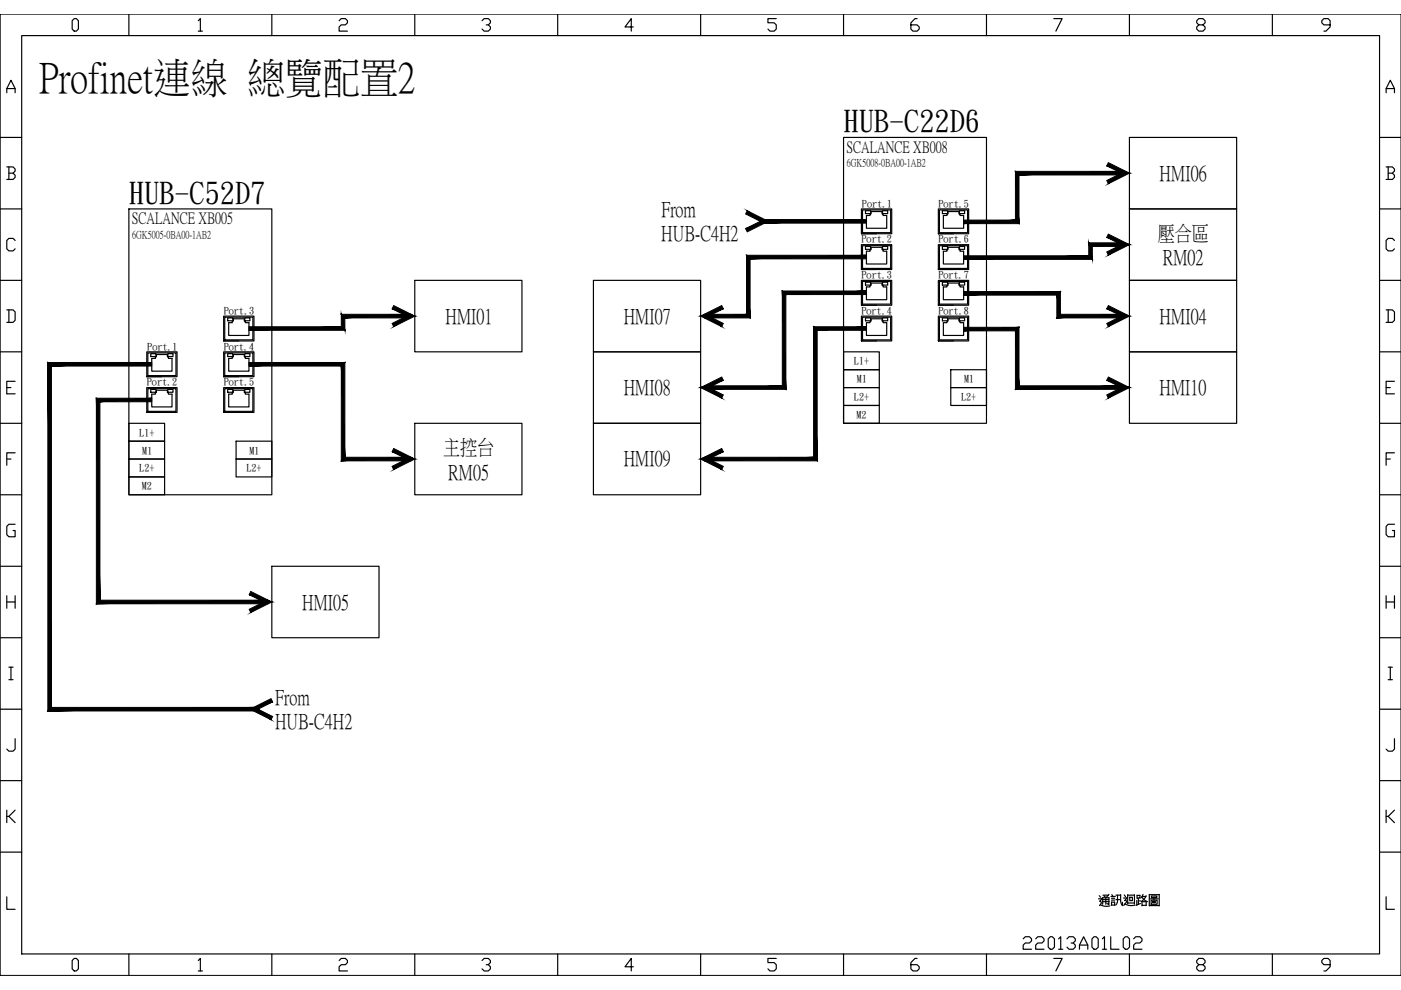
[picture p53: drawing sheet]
<svg xmlns="http://www.w3.org/2000/svg" width="297mm" height="210mm" viewBox="0 0 297 210" stroke-linecap="round" stroke-linejoin="round" font-family="sans-serif">
<defs><g id="words">
<text font-size="9" x="8.3" y="19.3">Profinet連線 總覽配置2</text>
<g font-size="6.4">
<text x="178.8" y="27.9">HUB-C22D6</text>
<text x="27.3" y="43">HUB-C52D7</text>
</g>
<text font-size="6.2" x="215.9" y="202.5">22013A01L02</text>
<g font-size="4.5">
<text x="245.9" y="38.1">HMI06</text>
<text x="140.2" y="45.7">From</text>
<text x="140.2" y="50.8">HUB-C4H2</text>
<text x="245.5" y="50.9">壓合區</text>
<text x="246.5" y="56">RM02</text>
<text x="94.5" y="68.4">HMI01</text>
<text x="132.3" y="68.4">HMI07</text>
<text x="245.9" y="68.4">HMI04</text>
<text x="132.3" y="83.5">HMI08</text>
<text x="245.9" y="83.5">HMI10</text>
<text x="93.9" y="96.3">主控台</text>
<text x="95.1" y="101.5">RM05</text>
<text x="132.2" y="98.7">HMI09</text>
<text x="64.1" y="129">HMI05</text>
<text x="58.4" y="149.2">From</text>
<text x="58.3" y="154.3">HUB-C4H2</text>
</g>
<g font-size="3.4">
<text x="179.5" y="32.2">SCALANCE XB008</text>
<text x="28" y="47.4">SCALANCE XB005</text>
</g>
<g font-size="2.3">
<text x="179.6" y="35.2">6GK5008-0BA00-1AB2</text>
<text x="28" y="50.4">6GK5005-0BA00-1AB2</text>
</g>
<g font-size="2.1">
<text x="182.8" y="43.8">Port.1</text>
<text x="199" y="43.8">Port.5</text>
<text x="182.7" y="51.4">Port.2</text>
<text x="199" y="51.4">Port.6</text>
<text x="182.7" y="59">Port.3</text>
<text x="199" y="59">Port.7</text>
<text x="47.5" y="66.5">Port.3</text>
<text x="182.7" y="66.5">Port.4</text>
<text x="199" y="66.5">Port.8</text>
<text x="31.2" y="74.1">Port.1</text>
<text x="47.4" y="74.1">Port.4</text>
<text x="181.1" y="77.2">L1+</text>
<text x="31.2" y="81.7">Port.2</text>
<text x="47.5" y="81.7">Port.5</text>
<text x="181.7" y="81">M1</text>
<text x="204.4" y="81">M1</text>
<text x="181.1" y="84.8">L2+</text>
<text x="181.6" y="88.6">M2</text>
<text x="203.8" y="84.8">L2+</text>
<text x="29.5" y="92.4">L1+</text>
<text x="29.5" y="99.9">L2+</text>
<text x="30.2" y="96.2">M1</text>
<text x="52.3" y="99.9">L2+</text>
<text x="52.9" y="96.2">M1</text>
<text x="30.1" y="103.7">M2</text>
</g>
</g></defs>
<g fill="none" stroke="#000" stroke-width=".25">
<path d="M1.4 19.7v-.9l.9-1.8 .9 1.8v.9M1.4 18.8h1.8M4.6 7.5h287.9v194.8h-287.9zM15.7 3.9h.5l.4 .5v1.8l-.4 .4h-.5l-.4-.4v-1.8zM27.3 3v4.5M42 4.4l.5-.5v2.7M42 6.6h.9M57.6 3v4.5M71.9 4.4l.4-.5h.9l.5 .5v.4l-.5 .5h-.9l-.4 .4v.9h1.8M87.9 3v4.5M102.2 4.4l.4-.5h.9l.5 .5v.4l-.5 .5h-.4M103.5 5.3l.5 .4v.5l-.5 .4h-.9l-.4-.4"/>
<path d="M118.2 3v4.5M134.3 5.7h-1.8l1.3-1.8v2.7M148.5 3v4.5M164.6 3.9h-1.8v.9h1.3l.5 .5v.9l-.5 .4h-.8l-.5-.4M178.8 3v4.5M194.4 3.9h-.4l-.9 .9v1.4l.5 .4h.8l.5-.4v-.5l-.5-.4h-1.3M209.2 3v4.5M223.4 3.9h1.8l-1.3 2.7M239.5 3v4.5M254.2 5.3l-.5-.5v-.4l.5-.5h.9l.4 .5v.4l-.4 .5h-.9l-.5 .4v.5l.5 .4h.9l.4-.4v-.5l-.4-.4M269.8 3v4.5M282 5.3h-1.3l-.5-.5v-.4l.5-.5h.9l.4 .5v1.3l-.9 .9h-.4"/>
<path d="M293.9 19.7v-.9l.9-1.8 .9 1.8v.9M293.9 18.8h1.8M.1 29.1h4.5M1.4 35.4h1.4l.4 .4v.5l-.4 .4M1.9 36.7h.9l.4 .5v.4l-.4 .4h-1.4M1.9 35.4v2.6M292.5 29.1h4.5M293.9 35.4h1.3l.5 .4v.5l-.5 .4M294.3 36.7h.9l.5 .5v.4l-.5 .4h-1.3M294.3 35.4v2.6M.1 44.3h4.5M.1 59.4h4.5"/>
<path d="M3.2 51l-.4-.5h-.9l-.5 .5v1.8l.5 .4h.9l.4-.4M292.5 44.3h4.5M292.5 59.4h4.5M295.7 51l-.5-.5h-.9l-.4 .5v1.8l.4 .4h.9l.5-.4M.1 74.6h4.5M1.4 65.7h1.4l.4 .4v1.8l-.4 .5h-1.4M1.9 65.7v2.7M292.5 74.6h4.5M293.9 65.7h1.3l.5 .4v1.8l-.5 .5h-1.3M294.3 65.7v2.7M.1 89.8h4.5M1.4 82.2h.9"/>
<path d="M1.4 97.3h.9M3.2 80.8h-1.8v2.7h1.8M3.2 96h-1.8v2.7M292.5 89.8h4.5M293.9 82.2h.9M293.9 97.3h.9M295.7 80.8h-1.8v2.7h1.8M295.7 96h-1.8v2.7M.1 104.9h4.5M3.2 111.2h-1.3l-.5 .4v1.8l.5 .4h1.3v-1.3h-.4M292.5 104.9h4.5M295.7 111.2h-1.4l-.4 .4v1.8l.4 .4h1.4v-1.3h-.5"/>
<path d="M.1 120.1h4.5M.1 135.2h4.5M1.4 126.3v2.7M1.4 127.6h1.8M3.2 126.3v2.7M292.5 120.1h4.5M292.5 135.2h4.5M293.9 127.6h1.8M293.9 126.3v2.7M295.7 126.3v2.7M.1 150.4h4.5M1.9 141.5h.9"/>
<path d="M1.9 144.1h.9M2.3 141.5v2.6M3.2 156.6v2.2l-.4 .5h-.9l-.5-.5M292.5 150.4h4.5M294.3 141.5h.9M294.3 144.1h.9M294.8 141.5v2.6M295.7 156.6v2.2l-.5 .5h-.9l-.4-.5M.1 165.5h4.5M1.4 171.8v2.6M1.9 173.1l1.3 1.3M3.2 171.8l-1.3 1.3h-.5"/>
<path d="M292.5 165.5h4.5M293.9 171.8v2.6M294.3 173.1l1.4 1.3M295.7 171.8l-1.4 1.3h-.4M.1 180.7h4.5M1.4 190.1v2.7h1.8M292.5 180.7h4.5M293.9 190.1v2.7h1.8M15.7 203.2h.5l.4 .5v1.7l-.4 .5h-.5l-.4-.5v-1.7zM27.3 202.3v4.5M42 203.7l.5-.5v2.7M42 205.9h.9"/>
<path d="M57.6 202.3v4.5M71.9 203.7l.4-.5h.9l.5 .5v.4l-.5 .4h-.9l-.4 .5v.9h1.8M87.9 202.3v4.5M102.2 203.7l.4-.5h.9l.5 .5v.4l-.5 .4h-.4M103.5 204.5l.5 .5v.4l-.5 .5h-.9l-.4-.5M118.2 202.3v4.5M134.3 205h-1.8l1.3-1.8v2.7M148.5 202.3v4.5M164.6 203.2h-1.8v.9h1.3l.5 .4v.9l-.5 .5h-.8l-.5-.5M178.8 202.3v4.5M194.4 203.2h-.4l-.9 .9v1.3l.5 .5h.8l.5-.5v-.4l-.5-.5h-1.3M209.2 202.3v4.5"/>
<path d="M223.4 203.2h1.8l-1.3 2.7M239.5 202.3v4.5M254.2 204.5l-.5-.4v-.4l.5-.5h.9l.4 .5v.4l-.4 .4h-.9l-.5 .5v.4l.5 .5h.9l.4-.5v-.4l-.4-.5M269.8 202.3v4.5M282 204.5h-1.3l-.5-.4v-.4l.5-.5h.9l.4 .5v1.3l-.9 .9h-.4"/>
</g>
<!-- layer: 0 -->
<g fill="#000" stroke="#000" stroke-width=".21">
<path d="M235 34.5l-.3 .7 4.8 1.5zM234.7 35.2l4.8 1.5h-1.7zM235 39l4.5-2.3h-1.7zM234.7 38.3l3.1-1.6-2.8 2.3z"/>
<path d="M158.1 48.5l4.8-1.6-4.5 2.3zM158.1 48.5l4.8-1.6h-1.7zM158.4 44.7l4.5 2.2h-1.7zM158.4 44.7l-.3 .7 3.1 1.5z"/>
<path d="M162 47.3h21.7v-.8zM162 46.5h21.7l-21.7 .8z"/>
<path d="M159 54.9h24.7v-.8zM158.3 54.1h25.4l-24.7 .8zM158.3 54.1l.7 13.3v-12.5zM158.3 54.1l.7 13.3-.7-.8zM149.4 67.4h9.6l-.7-.8zM149.4 66.6h8.9l-8.9 .8z"/>
<path d="M204.3 46.7v.7l11-.7zM204.3 47.4l11-.7 .7 .7zM215.3 36.3v10.4l.7 .7zM215.3 36.3l.7 .8v10.3zM215.3 36.3l.7 .8 21.7-.8zM216 37.1l21.7-.8v.8z"/>
<path d="M204.3 54.2v.8l26.5-.8zM204.3 55l26.5-.8 .8 .8zM230.8 51.5v2.7l.8 .8zM230.8 51.5l.8 .7v2.8zM230.8 51.5l.8 .7 6.1-.7zM231.6 52.2l6.1-.7v.7z"/>
<path d="M235 49.6l-.3 .7 4.8 1.6zM234.7 50.3l4.8 1.6h-1.7zM235 54.1l4.5-2.2h-1.7zM234.7 53.4l3.1-1.5-2.8 2.2z"/>
<path d="M10.9 77.6h21.3v-.7zM10.1 76.9h22.1l-21.3 .7zM10.1 76.9l.8 73.1v-72.4zM10.1 76.9l.8 73.1-.8 .7zM10.9 150l-.8 .7 43.7-.7zM10.1 150.7l43.7-.7v.7z"/>
<path d="M52.8 69.3v.7l19.6-.7zM52.8 70l19.6-.7 .7 .7zM72.4 66.6v2.7l.7 .7zM72.4 66.6l.7 .8v2.6zM72.4 66.6l.7 .8 14-.8zM73.1 67.4l14-.8v.8z"/>
<path d="M52.8 76.9v.7l20.3-.7zM52.8 77.6l20.3-.7-.7 .7zM73.1 76.9l-.7 .7 .7 19.4zM72.4 77.6l.7 19.4-.7 .7zM73.1 97l-.7 .7 14.7-.7zM72.4 97.7l14.7-.7v.7z"/>
<path d="M83.5 64.8l-.4 .7 4.8 1.5zM83.1 65.5l4.8 1.5h-1.7zM83.5 69.3l4.4-2.3h-1.7zM83.1 68.6l3.1-1.6-2.7 2.3z"/>
<path d="M148.5 67l4.5-2.2 .4 .7zM148.5 67h1.7l3.2-1.5zM148.5 67h1.7l2.8 2.3zM150.2 67l2.8 2.3 .4-.7z"/>
<path d="M148.5 82.2l4.5-2.3 .4 .7zM148.5 82.2h1.7l3.2-1.6zM148.5 82.2h1.7l2.8 2.2zM150.2 82.2l2.8 2.2 .4-.7z"/>
<path d="M166.6 62.5h17.1v-.8zM165.9 61.7h17.8l-17.1 .8zM165.9 61.7l.7 20.9v-20.1zM165.9 61.7l.7 20.9-.7-.8zM149.4 82.6h17.2l-.7-.8zM149.4 81.8h16.5l-16.5 .8z"/>
<path d="M173.3 70h10.4v-.7zM172.5 69.3h11.2l-10.4 .7zM172.5 69.3l.8 28.4v-27.7zM172.5 69.3l.8 28.4-.8-.7zM149.4 97.7h23.9l-.8-.7zM149.4 97h23.1l-23.1 .7z"/>
<path d="M204.3 61.8v.8l20.5-.8zM204.3 62.6l20.5-.8-.7 .8zM224.8 61.8l-.7 .8 .7 4zM224.1 62.6l.7 4-.7 .8zM224.8 66.6l-.7 .8 13.6-.8zM224.1 67.4l13.6-.8v.8z"/>
<path d="M204.3 69.4v.7l11.7-.7zM204.3 70.1l11.7-.7-.7 .7zM216 69.4l-.7 .7 .7 11.7zM215.3 70.1l.7 11.7-.7 .8zM215.3 82.6l22.4-.8h-21.7zM215.3 82.6l22.4-.8v.8z"/>
<path d="M235 64.8l-.3 .7 4.8 1.5zM234.7 65.5l4.8 1.5h-1.7zM235 69.3l4.5-2.3h-1.7zM234.7 68.6l3.1-1.6-2.8 2.3z"/>
<path d="M235 79.9l-.3 .7 4.8 1.6zM234.7 80.6l4.8 1.6h-1.7zM235 84.4l4.5-2.2h-1.7zM234.7 83.7l3.1-1.5-2.8 2.2z"/>
<path d="M21.2 85.2h11v-.8zM20.4 84.4h11.8l-11 .8zM20.4 84.4l.8 42.9v-42.1zM20.4 84.4l.8 42.9-.8 .7zM21.2 127.3l-.8 .7 36.4-.7zM20.4 128l36.4-.7v.7z"/>
<path d="M83.5 95.1l-.4 .7 4.8 1.5zM83.1 95.8l4.8 1.5h-1.7zM83.5 99.6l4.4-2.3h-1.7zM83.1 98.9l3.1-1.6-2.7 2.3z"/>
<path d="M148.5 97.3l4.5-2.2 .4 .7zM148.5 97.3h1.7l3.2-1.5zM148.5 97.3h1.7l2.8 2.3zM150.2 97.3l2.8 2.3 .4-.7z"/>
<path d="M53.2 125.4l-.4 .7 4.8 1.5zM52.8 126.1l4.8 1.5h-1.7zM53.2 129.9l4.4-2.3h-1.7zM52.8 129.2l3.1-1.6-2.7 2.3z"/>
<path d="M53 150.4l4.5-2.3 .3 .7zM53 150.4h1.7l3.1-1.6zM53 150.4h1.7l2.8 2.2zM54.7 150.4l2.8 2.2 .3-.7z"/>
</g>
<g fill="none" stroke="#000" stroke-width=".25">
<path d="M178.8 29.1h30.4v60.7h-30.4zM237.7 36.7h1.8M239.5 29.1h22.7v15.2h-22.7zM27.3 44.3h30.3v60.6h-30.3zM87.9 59.4h22.8v15.2h-22.8zM125.8 59.4h22.7v15.2h-22.7zM182.6 51.9h6.5v5.2h-6.5zM182.6 44.3h6.5v5.3h-6.5zM182.6 59.4h6.5v5.3h-6.5zM182.6 57.1h3.3M182.6 49.6h3.3M182.9 52.1h5.9v4.8h-5.9z"/>
<path d="M182.9 44.5h5.9v4.8h-5.9zM182.9 59.7h5.9v4.8h-5.9zM183.5 52.3h1.1v.6h-1.1zM183.5 44.7h1.1v.6h-1.1zM183.5 59.8h1.1v.6h-1.1zM183.7 53.3h.8v-.4h.2v-.5h2.3v.5h.2v.4h.8v2.7h-4.3zM183.7 45.7h.8v-.3h.2v-.5h2.3v.5h.2v.3h.8v2.7h-4.3zM187.1 52.3h1.1v.6h-1.1zM187.1 44.7h1.1v.6h-1.1zM187.1 59.8h1.1v.6h-1.1zM198.9 51.9h6.5v5.2h-6.5zM198.9 44.3h6.5v5.3h-6.5z"/>
<path d="M198.9 59.4h6.5v5.3h-6.5zM198.9 57.1h3.3M198.9 49.6h3.3M199.2 52.1h5.9v4.8h-5.9zM199.2 44.5h5.9v4.8h-5.9zM199.2 59.7h5.9v4.8h-5.9zM199.8 52.3h1.1v.6h-1.1zM199.8 44.7h1.1v.6h-1.1zM199.8 59.8h1.1v.6h-1.1zM200 53.3h.8v-.4h.2v-.5h2.3v.5h.2v.4h.8v2.7h-4.3zM200 45.7h.8v-.3h.2v-.5h2.3v.5h.2v.3h.8v2.7h-4.3zM203.4 52.3h1.1v.6h-1.1z"/>
<path d="M203.4 44.7h1.1v.6h-1.1zM203.4 59.8h1.1v.6h-1.1zM237.7 51.9h1.8M239.5 44.3h22.7v15.1h-22.7zM239.5 59.4h22.7v15.2h-22.7zM31.1 74.6h6.4v5.3h-6.4zM31.1 79.9h3.2M31.3 74.8h6v4.8h-6zM32 75h1.1v.6h-1.1zM32.2 76h.7v-.3h.3v-.5h2.3v.5h.2v.3h.8v2.7h-4.3zM35.6 75h1.1v.6h-1.1zM47.4 67h6.4v5.3h-6.4z"/>
<path d="M47.4 74.6h6.4v5.3h-6.4zM47.4 79.9h3.2M47.4 72.3h3.2M47.6 67.3h6v4.8h-6zM47.6 74.8h6v4.8h-6zM48.3 67.4h1.1v.6h-1.1zM48.3 75h1.1v.6h-1.1zM48.5 68.4h.8v-.3h.2v-.5h2.3v.5h.2v.3h.8v2.7h-4.3zM48.5 76h.8v-.3h.2v-.5h2.3v.5h.2v.3h.8v2.7h-4.3zM51.9 67.4h1.1v.6h-1.1zM51.9 75h1.1v.6h-1.1zM80.4 67h7.5"/>
<path d="M125.8 74.6h22.7v15.2h-22.7zM178.8 74.6h7.6v3.8h-7.6zM178.8 78.4h7.6v3.8h-7.6zM182.6 67h6.5v5.3h-6.5zM182.6 72.3h3.3M182.6 64.7h3.3M182.9 67.3h5.9v4.8h-5.9zM183.5 67.4h1.1v.6h-1.1zM183.7 60.8h.8v-.3h.2v-.5h2.3v.5h.2v.3h.8v2.7h-4.3zM183.7 68.4h.8v-.3h.2v-.5h2.3v.5h.2v.3h.8v2.7h-4.3zM187.1 67.4h1.1v.6h-1.1zM198.9 67h6.5v5.3h-6.5z"/>
<path d="M198.9 72.3h3.3M198.9 64.7h3.3M199.2 67.3h5.9v4.8h-5.9zM199.8 67.4h1.1v.6h-1.1zM200 60.8h.8v-.3h.2v-.5h2.3v.5h.2v.3h.8v2.7h-4.3zM200 68.4h.8v-.3h.2v-.5h2.3v.5h.2v.3h.8v2.7h-4.3zM201.6 78.4h7.6v3.8h-7.6zM203.4 67.4h1.1v.6h-1.1zM237.7 67h1.8M239.5 74.6h22.7v15.2h-22.7zM27.3 89.8h7.6v3.7h-7.6zM27.3 93.5h7.6v3.8h-7.6z"/>
<path d="M27.3 97.3h7.6v3.8h-7.6zM31.1 82.2h6.4v5.2h-6.4zM31.1 87.4h3.2M31.3 82.4h6v4.8h-6zM32 82.6h1.1v.6h-1.1zM32.2 83.6h.7v-.4h.3v-.5h2.3v.5h.2v.4h.8v2.7h-4.3zM35.6 82.6h1.1v.6h-1.1zM47.4 82.2h6.4v5.2h-6.4zM47.4 87.4h3.2M47.6 82.4h6v4.8h-6zM48.3 82.6h1.1v.6h-1.1zM48.5 83.6h.8v-.4h.2v-.5h2.3v.5h.2v.4h.8v2.7h-4.3z"/>
<path d="M50.1 93.5h7.5v3.8h-7.5zM50.1 97.3h7.5v3.8h-7.5zM51.9 82.6h1.1v.6h-1.1zM87.9 89.8h22.8v15.1h-22.8zM125.8 89.8h22.7v15.1h-22.7zM178.8 82.2h7.6v3.8h-7.6zM178.8 86h7.6v3.8h-7.6zM201.6 82.2h7.6v3.8h-7.6zM237.7 82.2h1.8M27.3 101.1h7.6v3.8h-7.6zM57.6 120.1h22.8v15.1h-22.8z"/>
</g>
<g fill="none" stroke="#000" stroke-width=".25">
<path d="M232.9 190.6h.7M233.1 189.9l.2 .3M233.3 191.8l1.2 .4 .8-.1M233.6 190.5l-.4 .6a.36 .36 0 0 1 .3 .2 .36 .36 0 0 1-.1 .4l-.3 .3M233.8 190.3v1.4M233.8 191.2h1.3M233.8 190.4h1.3M233.8 190.7h1.3M233.8 189.8h1.2M234.4 190.4v1.3M235.1 189.6l-.7 .7-.3-.3M235.1 190.3v1.5l-.4-.2"/>
<path d="M235.6 190.1h.8M235.7 191.2v.8M235.7 191.3h.6M235.7 191.9h.6M235.7 190.8h.6M235.7 190.5h.6M235.7 189.7l.3 .4M236.3 191.2v.8M236.6 189.8h1M236.6 190.7h.8M236.9 189.8v1.4l-.4 .7M237.6 190.9l.1 .6 .3 .5v-.7"/>
<path d="M237.6 189.7v1.2M238.2 190.4h.7M238.4 189.7l.2 .4M238.5 190.9h.3v.3l-.5 .8M238.5 191.7l1.3 .3 .8-.1M238.9 190.3l-.5 .7M239.1 189.7v1.9M239.1 191.5h1.4M239.1 189.8h1.4M239.5 190.2h.6v.8h-.6zM240.5 189.7v2M241 190.9v1"/>
<path d="M241.1 189.8v.7M241.1 189.9h.6M241.4 191h.4M241.4 190.5v1.3M241.7 189.8v.6h-.6M241.8 191.6l-.9 .4M242.1 190.2l.5 .6 .7 .4M242.1 191.2h.9M242.1 191.1v.9h.9M242.1 192v.1M242.2 190.1h.8M242.3 189.6l-.4 .8"/>
<path d="M243 189.9l-.4 .7-.6 .5M243 191.1v.9M243.7 189.6v2.5M243.7 189.7h2.1M243.7 192h2.1M243.8 190.6h1.8M244.1 190.8h1.2v.9h-1.2zM244.1 190h1.2v.3h-1.2zM244.4 191.1v.3h.5v-.3h-.4M244.7 190.3v.5M245.8 189.6v2.5"/>
</g>
<path d="M0 3h297v203.8h-297z" fill="none" stroke="#000" stroke-width=".21"/>
<use href="#words"/>
</svg>
